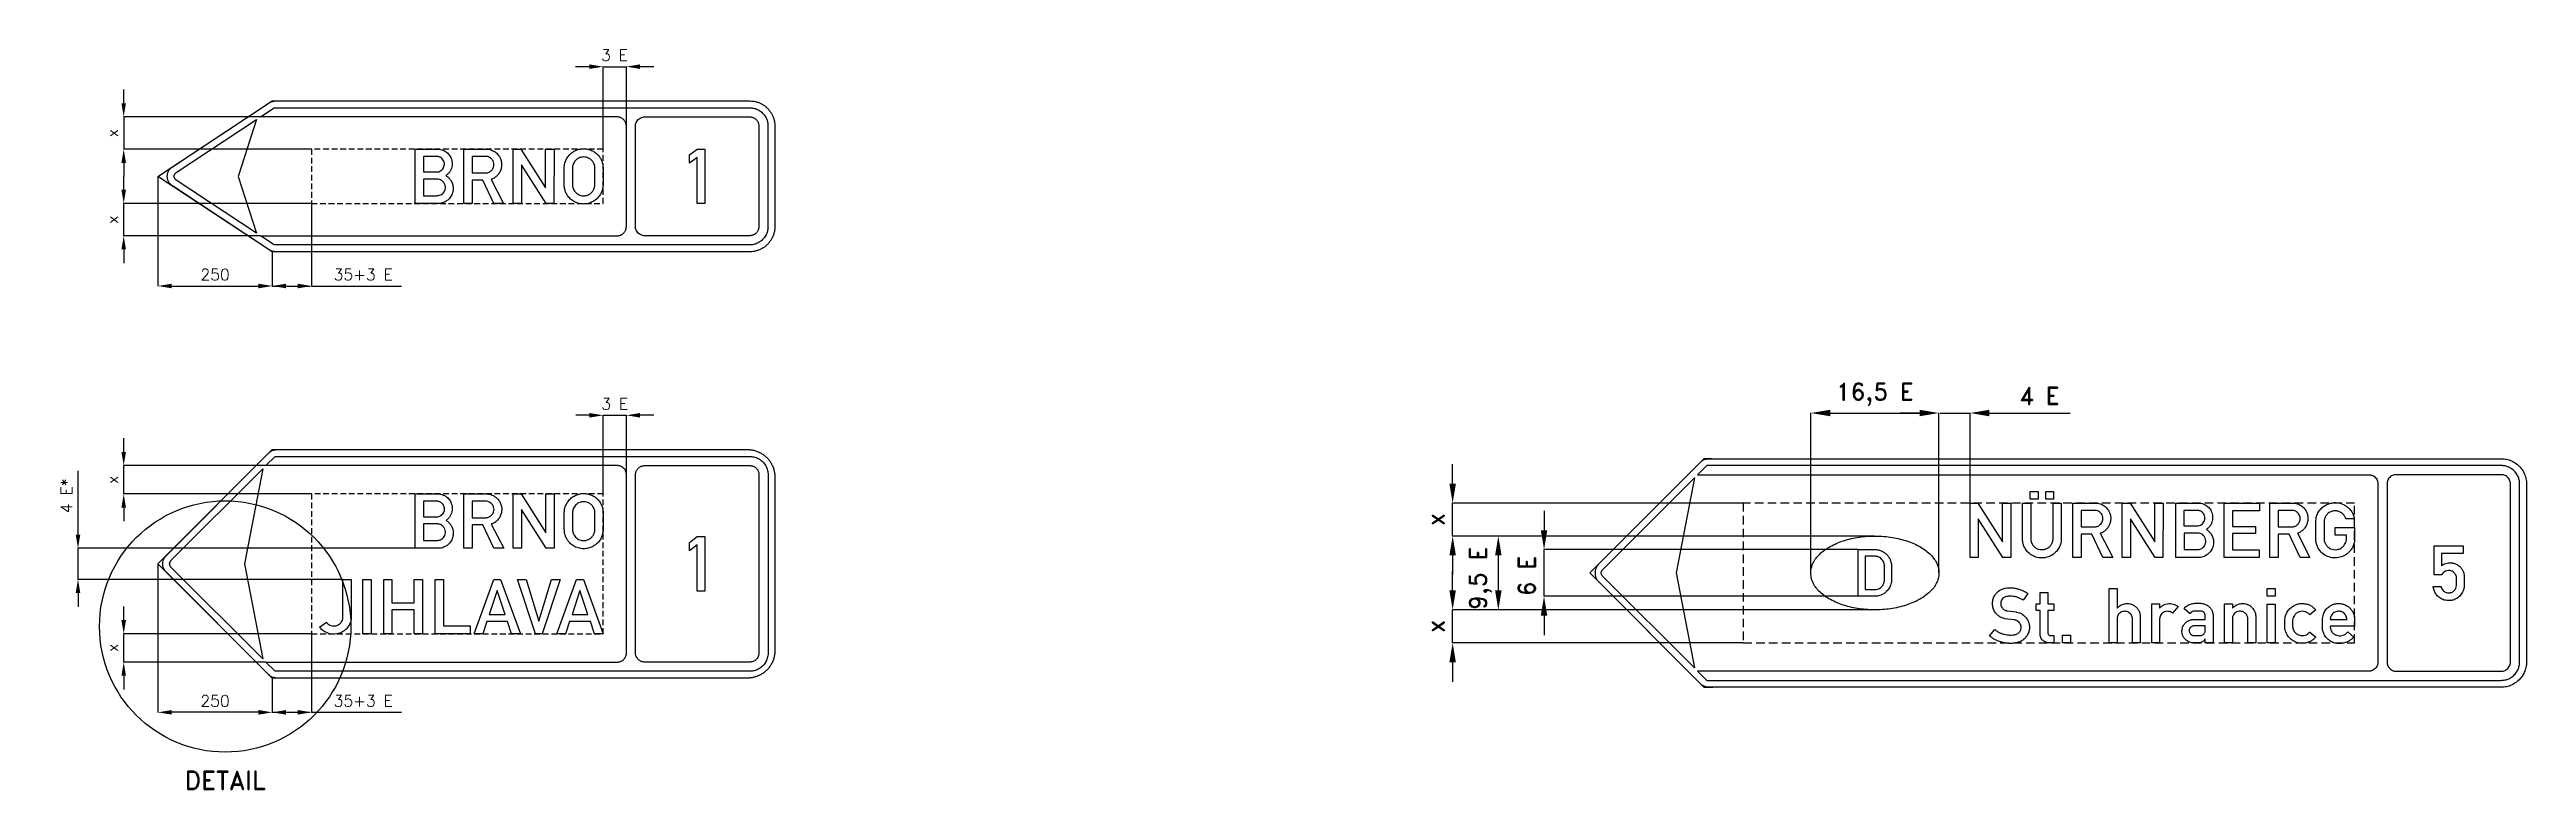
# Model space of a CAD drawing. Header units: millimetres. Extents: x -218 to 5203, y -329 to 1290.
import ezdxf

# ---------------------------------------------------------------- set-up
doc = ezdxf.new("R2010")
doc.units = ezdxf.units.MM
doc.header["$LTSCALE"] = 5
doc.linetypes.add('ČÁRKOVANÁX2', pattern=[1.5, 1, -0.5])
doc.layers.add('Kóty', color=2, linetype='Continuous')
doc.layers.add('Značka', color=7, linetype='Continuous')
doc.styles.get("Standard").update_dxf_attribs({"font": 'romand.shx', "height": 25})
doc.dimstyles.get("Standard").update_dxf_attribs({"dimtxt": 25, "dimasz": 30, "dimexe": 0.18, "dimexo": 0.0625, "dimgap": 12.5, "dimtad": 1, "dimdec": 0, "dimzin": 0, "dimdsep": 46, "dimtxsty": 'Standard', "dimcen": 0.09, "dimadec": 0, "dimazin": 0, "dimtfac": 1, "dimtdec": 0, "dimtofl": 0, "dimtmove": 0, "dimatfit": 3, "dimfxl": 1, "dimtolj": 1, "dimtzin": 0, "dimarcsym": 0})

msp = doc.modelspace()

# ---------------------------------------------------------------- texts
at = {"layer": 'Kóty'}
for s, p in [('9,5 E', (2927, 63.9)), ('6 E', (3034.1, 93.7))]:
    msp.add_text(s, height=37.5, rotation=90, dxfattribs=at).set_placement(p)
at = {"layer": 'Kóty', "attachment_point": 5}
for s, insert, char_height in [('\\A1;3 E', (1018.7, 1277.5), 25), ('\\A1;16,5 E', (3776.9, 535.6), 37.5), ('\\A1;4 E', (4137.1, 532), 37.5), ('\\A1;3 E', (1019.1, 514.5), 25)]:
    msp.add_mtext(s, dxfattribs=dict(at, insert=insert, char_height=char_height))
at = {"layer": 'Kóty', "color": 2, "insert": (2815.4, 261.4), "char_height": 37.5, "attachment_point": 5, "rotation": 90}
msp.add_mtext('\\A1;x', dxfattribs=at)
at = {"layer": 'Kóty', "insert": (2815.4, 27.6), "char_height": 37.5, "attachment_point": 5, "rotation": 90}
msp.add_mtext('\\A1;x', dxfattribs=at)
at = {"layer": 'Značka', "color": 7, "insert": (166.4, -309.3), "char_height": 40, "attachment_point": 5}
msp.add_mtext('\\A1;DETAIL', dxfattribs=at)

# ---------------------------------------------------------------- blocks, each defined once
blk = doc.blocks.new('*D0')
at = {"layer": 'Defpoints', "color": 0, "transparency": 16777216}
for p in [(19.6, 1012.5), (269.6, 847.4), (269.6, 772.5)]:
    blk.add_point(p, dxfattribs=at)
at = {"layer": 'Kóty', "color": 0, "lineweight": -2, "transparency": 16777216}
for p, q in [((19.6, 1012.4), (19.6, 772.3)), ((269.6, 847.4), (269.6, 772.3)), ((49.6, 772.5), (239.6, 772.5))]:
    blk.add_line(p, q, dxfattribs=at)
at = {"layer": 'Kóty', "color": 0, "transparency": 16777216}
for points in [[(49.6, 777.5), (49.6, 767.5), (19.6, 772.5)], [(239.6, 777.5), (239.6, 767.5), (269.6, 772.5)]]:
    blk.add_solid(points, dxfattribs=at)
at = {"layer": 'Kóty', "color": 0, "transparency": 16777216, "insert": (144.6, 797.5), "char_height": 25, "attachment_point": 5}
blk.add_mtext('\\A1;250', dxfattribs=at)
blk = doc.blocks.new('*D1')
at = {"layer": 'Defpoints', "color": 0, "transparency": 16777216}
for p in [(355.6, 953), (269.6, 847.5), (355.6, 772.5)]:
    blk.add_point(p, dxfattribs=at)
at = {"layer": 'Kóty', "color": 0, "lineweight": -2, "transparency": 16777216}
for p, q in [((355.6, 952.9), (355.6, 772.3)), ((269.6, 847.4), (269.6, 772.3)), ((299.6, 772.5), (325.6, 772.5)), ((355.6, 772.5), (552.3, 772.5))]:
    blk.add_line(p, q, dxfattribs=at)
at = {"layer": 'Kóty', "color": 0, "transparency": 16777216}
for points in [[(299.6, 777.5), (299.6, 767.5), (269.6, 772.5)], [(325.6, 777.5), (325.6, 767.5), (355.6, 772.5)]]:
    blk.add_solid(points, dxfattribs=at)
at = {"layer": 'Kóty', "color": 0, "transparency": 16777216, "insert": (468.9, 797.5), "char_height": 25, "attachment_point": 5}
blk.add_mtext('\\A1;35+3 E', dxfattribs=at)
blk = doc.blocks.new('*D2')
at = {"layer": 'Defpoints', "color": 0, "transparency": 16777216}
for p in [(19.6, 164.5), (269.6, -85.5), (19.6, -160.5)]:
    blk.add_point(p, dxfattribs=at)
at = {"layer": 'Kóty', "color": 0, "lineweight": -2, "transparency": 16777216}
for p, q in [((19.6, 164.4), (19.6, -160.7)), ((269.6, -85.6), (269.6, -160.7)), ((239.6, -160.5), (49.6, -160.5))]:
    blk.add_line(p, q, dxfattribs=at)
at = {"layer": 'Kóty', "color": 0, "transparency": 16777216}
for points in [[(49.6, -155.5), (49.6, -165.5), (19.6, -160.5)], [(239.6, -155.5), (239.6, -165.5), (269.6, -160.5)]]:
    blk.add_solid(points, dxfattribs=at)
at = {"layer": 'Kóty', "color": 0, "transparency": 16777216, "insert": (144.6, -135.5), "char_height": 25, "attachment_point": 5}
blk.add_mtext('\\A1;250', dxfattribs=at)
blk = doc.blocks.new('*D3')
at = {"layer": 'Defpoints', "color": 0, "transparency": 16777216}
for p in [(355.6, 11.5), (269.6, -85.5), (355.6, -160.5)]:
    blk.add_point(p, dxfattribs=at)
at = {"layer": 'Kóty', "color": 0, "lineweight": -2, "transparency": 16777216}
for p, q in [((355.6, 11.4), (355.6, -160.7)), ((269.6, -85.6), (269.6, -160.7)), ((299.6, -160.5), (325.6, -160.5)), ((355.6, -160.5), (552.3, -160.5))]:
    blk.add_line(p, q, dxfattribs=at)
at = {"layer": 'Kóty', "color": 0, "transparency": 16777216}
for points in [[(299.6, -155.5), (299.6, -165.5), (269.6, -160.5)], [(325.6, -155.5), (325.6, -165.5), (355.6, -160.5)]]:
    blk.add_solid(points, dxfattribs=at)
at = {"layer": 'Kóty', "color": 0, "transparency": 16777216, "insert": (468.9, -135.5), "char_height": 25, "attachment_point": 5}
blk.add_mtext('\\A1;35+3 E', dxfattribs=at)
blk = doc.blocks.new('*D4')
at = {"layer": 'Defpoints', "color": 0, "transparency": 16777216}
for p in [(-55.4, 11.4), (355.6, 11.4), (256, -50.5)]:
    blk.add_point(p, dxfattribs=at)
at = {"layer": 'Kóty', "color": 0, "lineweight": -2, "transparency": 16777216}
for p, q in [((-55.4, 41.4), (-55.4, 71.4)), ((355.5, 11.4), (-55.6, 11.4)), ((255.9, -50.5), (-55.6, -50.5)), ((-55.4, -80.5), (-55.4, -110.5))]:
    blk.add_line(p, q, dxfattribs=at)
at = {"layer": 'Kóty', "color": 0, "transparency": 16777216}
for points in [[(-60.4, 41.4), (-50.4, 41.4), (-55.4, 11.4)], [(-60.4, -80.5), (-50.4, -80.5), (-55.4, -50.5)]]:
    blk.add_solid(points, dxfattribs=at)
at = {"layer": 'Kóty', "color": 0, "transparency": 16777216, "insert": (-80.4, -19.5), "char_height": 25, "attachment_point": 5, "rotation": 90}
blk.add_mtext('\\A1;x', dxfattribs=at)
blk = doc.blocks.new('*D5')
at = {"layer": 'Defpoints', "color": 0, "transparency": 16777216}
for p in [(-55.4, 379.5), (256, 379.5), (355.6, 317.5)]:
    blk.add_point(p, dxfattribs=at)
at = {"layer": 'Kóty', "color": 0, "lineweight": -2, "transparency": 16777216}
for p, q in [((-55.4, 409.5), (-55.4, 439.5)), ((255.9, 379.5), (-55.6, 379.5)), ((355.5, 317.5), (-55.6, 317.5)), ((-55.4, 287.5), (-55.4, 257.5))]:
    blk.add_line(p, q, dxfattribs=at)
at = {"layer": 'Kóty', "color": 0, "transparency": 16777216}
for points in [[(-60.4, 409.5), (-50.4, 409.5), (-55.4, 379.5)], [(-60.4, 287.5), (-50.4, 287.5), (-55.4, 317.5)]]:
    blk.add_solid(points, dxfattribs=at)
at = {"layer": 'Kóty', "color": 0, "transparency": 16777216, "insert": (-80.4, 348.5), "char_height": 25, "attachment_point": 5, "rotation": 90}
blk.add_mtext('\\A1;x', dxfattribs=at)
blk = doc.blocks.new('*D6')
at = {"layer": 'Defpoints', "color": 0, "transparency": 16777216}
for p in [(-55.4, 953), (355.6, 953), (243.8, 882.5)]:
    blk.add_point(p, dxfattribs=at)
at = {"layer": 'Kóty', "color": 0, "lineweight": -2, "transparency": 16777216}
for p, q in [((-55.4, 983), (-55.4, 1013)), ((355.5, 953), (-55.6, 953)), ((243.7, 882.5), (-55.6, 882.5)), ((-55.4, 852.5), (-55.4, 822.5))]:
    blk.add_line(p, q, dxfattribs=at)
at = {"layer": 'Kóty', "color": 0, "transparency": 16777216}
for points in [[(-60.4, 983), (-50.4, 983), (-55.4, 953)], [(-60.4, 852.5), (-50.4, 852.5), (-55.4, 882.5)]]:
    blk.add_solid(points, dxfattribs=at)
at = {"layer": 'Kóty', "color": 0, "transparency": 16777216, "insert": (-80.4, 917.7), "char_height": 25, "attachment_point": 5, "rotation": 90}
blk.add_mtext('\\A1;x', dxfattribs=at)
blk = doc.blocks.new('*D7')
at = {"layer": 'Defpoints', "color": 0, "transparency": 16777216}
for p in [(-55.4, 1142.5), (243.8, 1142.5), (355.6, 1072)]:
    blk.add_point(p, dxfattribs=at)
at = {"layer": 'Kóty', "color": 0, "lineweight": -2, "transparency": 16777216}
for p, q in [((-55.4, 1172.5), (-55.4, 1202.5)), ((243.7, 1142.5), (-55.6, 1142.5)), ((355.5, 1072), (-55.6, 1072)), ((-55.4, 1042), (-55.4, 1012))]:
    blk.add_line(p, q, dxfattribs=at)
at = {"layer": 'Kóty', "color": 0, "transparency": 16777216}
for points in [[(-60.4, 1172.5), (-50.4, 1172.5), (-55.4, 1142.5)], [(-60.4, 1042), (-50.4, 1042), (-55.4, 1072)]]:
    blk.add_solid(points, dxfattribs=at)
at = {"layer": 'Kóty', "color": 0, "transparency": 16777216, "insert": (-80.4, 1107.2), "char_height": 25, "attachment_point": 5, "rotation": 90}
blk.add_mtext('\\A1;x', dxfattribs=at)
blk = doc.blocks.new('*D8')
at = {"layer": 'Defpoints', "color": 0, "transparency": 16777216}
for p in [(-155.4, 198.5), (582.8, 198.5), (424.4, 130.5)]:
    blk.add_point(p, dxfattribs=at)
at = {"layer": 'Kóty', "color": 0, "lineweight": -2, "transparency": 16777216}
for p, q in [((-155.4, 228.5), (-155.4, 368)), ((582.7, 198.5), (-155.6, 198.5)), ((424.4, 130.5), (-155.6, 130.5)), ((-155.4, 100.5), (-155.4, 70.5))]:
    blk.add_line(p, q, dxfattribs=at)
at = {"layer": 'Kóty', "color": 0, "transparency": 16777216}
for points in [[(-160.4, 228.5), (-150.4, 228.5), (-155.4, 198.5)], [(-160.4, 100.5), (-150.4, 100.5), (-155.4, 130.5)]]:
    blk.add_solid(points, dxfattribs=at)
at = {"layer": 'Kóty', "color": 0, "transparency": 16777216, "insert": (-180.4, 313.3), "char_height": 25, "attachment_point": 5, "rotation": 90}
blk.add_mtext('\\A1;4 E*', dxfattribs=at)

# ---------------------------------------------------------------- dimensions: what is measured, and where the dimension line sits
at = {"layer": 'Kóty'}
for base, p1, p2, text, picture, middle in [((-55.4, 1142.5), (355.6, 1072), (243.8, 1142.5), 'x', '*D7', (-80.4, 1107.2)), ((-55.4, 953), (243.8, 882.5), (355.6, 953), 'x', '*D6', (-80.4, 917.7)), ((-55.4, 379.5), (355.6, 317.5), (256, 379.5), 'x', '*D5', (-80.4, 348.5)), ((-155.4, 198.5), (424.4, 130.5), (582.8, 198.5), '4 E*', '*D8', (-180.4, 313.3)), ((-55.4, 11.4), (256, -50.5), (355.6, 11.4), 'x', '*D4', (-80.4, -19.5))]:
    dim = msp.add_linear_dim(base=base, p1=p1, p2=p2, angle=90, text=text, dimstyle='Standard', dxfattribs=at)
    dim.commit()
    dim.dimension.update_dxf_attribs({"geometry": picture, "text_midpoint": middle})
for base, p1, p2, picture, middle in [((269.6, 772.5), (19.6, 1012.5), (269.6, 847.4), '*D0', (144.6, 797.5)), ((19.6, -160.5), (269.6, -85.5), (19.6, 164.5), '*D2', (144.6, -135.5))]:
    dim = msp.add_linear_dim(base=base, p1=p1, p2=p2, dimstyle='Standard', dxfattribs=at)
    dim.commit()
    dim.dimension.update_dxf_attribs({"geometry": picture, "text_midpoint": middle})
for base, p1, p2, picture, middle in [((355.6, 772.5), (269.6, 847.5), (355.6, 953), '*D1', (468.9, 797.5)), ((355.6, -160.5), (269.6, -85.5), (355.6, 11.5), '*D3', (468.9, -135.5))]:
    dim = msp.add_linear_dim(base=base, p1=p1, p2=p2, text='35+3 E', dimstyle='Standard', dxfattribs=at)
    dim.commit()
    dim.dimension.update_dxf_attribs({"geometry": picture, "text_midpoint": middle})

# ---------------------------------------------------------------- linework, layer by layer
at = {"layer": 'Kóty'}
for p, q in [((963.6, 1252.5), (933.6, 1252.5)), ((993.6, 1072.1), (993.6, 1252.7)), ((1044.6, 1113.7), (1044.6, 1252.7)), ((1104.6, 1252.5), (1074.6, 1252.5)), ((963.8, 489.5), (933.8, 489.5)), ((993.8, 317.6), (993.8, 489.7)), ((1044.8, 352.4), (1044.8, 489.7)), ((1104.8, 489.5), (1074.8, 489.5)), ((3636.6, 144.2), (3636.6, 494.7)), ((3679.1, 494.5), (3874.6, 494.5)), ((3874.6, 494.5), (3832.1, 494.5)), ((3917.1, 145.3), (3917.1, 494.7)), ((3917.1, 145.3), (3917.1, 494.7)), ((3919.5, 494.5), (3985.2, 494.5)), ((3985.2, 297.6), (3985.2, 494.7)), ((4027.7, 494.5), (4204.1, 494.5)), ((2852.9, 225.3), (2852.9, 297.5)), ((3052.9, 280.5), (3052.9, 238)), ((2952.9, 106.2), (2952.9, 182.8)), ((3740.4, 195.5), (3052.7, 195.5)), ((3052.9, 93.5), (3052.9, 195.5)), ((2852.9, 106.2), (2852.9, 148.7)), ((3777.7, 63.7), (2852.7, 63.7)), ((2852.9, -8.5), (2852.9, 63.7)), ((3777.7, 63.7), (2952.7, 63.7)), ((3740.4, 93.5), (3052.7, 93.5)), ((3052.9, 51), (3052.9, 8.5)), ((3488.9, -8.5), (2852.7, -8.5)), ((2852.9, -51), (2852.9, -93.5))]:
    msp.add_line(p, q, dxfattribs=at)
at = {"layer": 'Kóty', "color": 2}
for p, q in [((2852.9, 340), (2852.9, 382.5)), ((3488.9, 297.5), (2852.7, 297.5)), ((3776, 225.3), (2852.7, 225.3)), ((2852.9, 182.8), (2852.9, 140.3))]:
    msp.add_line(p, q, dxfattribs=at)
at = {"layer": 'Kóty'}
for points in [[(993.6, 1252.5), (1044.6, 1252.5)], [(-55.4, 1142.5), (-55.4, 1072)], [(-55.4, 882.5), (-55.4, 953)], [(269.6, 772.5), (352.2, 772.5)], [(993.8, 489.5), (1044.8, 489.5)], [(-55.4, 317.5), (-55.4, 379.5)], [(-155.4, 130.5), (-155.4, 198.5)], [(-55.4, -50.5), (-55.4, 11.5)], [(269.6, -160.5), (352.2, -160.5)]]:
    msp.add_lwpolyline(points, dxfattribs=at)
for points in [[(963.6, 1257.5), (963.6, 1247.5), (993.6, 1252.5)], [(1074.6, 1257.5), (1074.6, 1247.5), (1044.6, 1252.5)], [(963.8, 494.5), (963.8, 484.5), (993.8, 489.5)], [(1074.8, 494.5), (1074.8, 484.5), (1044.8, 489.5)], [(3679.1, 501.6), (3679.1, 487.4), (3636.6, 494.5)], [(3874.6, 501.6), (3874.6, 487.4), (3917.1, 494.5)], [(3874.6, 501.6), (3874.6, 487.4), (3917.1, 494.5)], [(4027.7, 501.6), (4027.7, 487.4), (3985.2, 494.5)], [(2945.8, 182.8), (2960, 182.8), (2952.9, 225.3)], [(3045.8, 238), (3060, 238), (3052.9, 195.5)], [(2845.8, 106.2), (2860, 106.2), (2852.9, 63.7)], [(2945.8, 106.2), (2960, 106.2), (2952.9, 63.7)], [(3045.8, 51), (3060, 51), (3052.9, 93.5)], [(2845.8, -51), (2860, -51), (2852.9, -8.5)]]:
    msp.add_solid(points, dxfattribs=at)
at = {"layer": 'Kóty', "color": 2}
for points in [[(2845.8, 340), (2860, 340), (2852.9, 297.5)], [(2845.8, 182.8), (2860, 182.8), (2852.9, 225.3)]]:
    msp.add_solid(points, dxfattribs=at)
at = {"layer": 'Značka', "color": 7}
for points in [[(277.1, 847.5), (269.6, 847.5), (19.6, 1012.5), (269.6, 1177.5), (277.1, 1177.5)], [(279.9, -85.5), (269.6, -85.5), (19.6, 164.5), (269.6, 414.5), (279.9, 414.5)], [(3420.1, 394.5), (3402.9, 394.5), (3309.7, 301.3), (3152.9, 144.5), (3402.9, -105.5), (3422.2, -105.5)]]:
    msp.add_lwpolyline(points, dxfattribs=at)
at = {"layer": 'Značka', "color": 3}
for points in [[(943.6, 847.5), (277.1, 847.5), (276.4, 847.5), (275.6, 847.5, -0.031197), (272.7, 847.9, -0.030404), (269.9, 848.6, -0.031439), (267.2, 849.5, -0.034567), (264.6, 850.9), (263.9, 851.2), (263.3, 851.6), (51.2, 991.6), (50.2, 992.4), (49.2, 993.1, -0.052621), (45.7, 996.5, -0.052763), (43, 1000.7, -0.065594), (40.7, 1006.4, -0.065786), (40, 1012.5, -0.065487), (40.7, 1018.6, -0.063894), (43, 1024.3, -0.052764), (45.7, 1028.5, -0.057603), (49.2, 1031.9), (50.2, 1032.7), (51.2, 1033.4), (263.3, 1173.4), (263.9, 1173.8), (264.6, 1174.1, -0.030757), (267.2, 1175.5, -0.030254), (269.9, 1176.4, -0.031549), (272.7, 1177.1, -0.034909), (275.6, 1177.5), (276.4, 1177.5), (277.1, 1177.5), (924.6, 1177.5), (943.6, 1177.5), (1314.6, 1177.5), (1314.8, 1177.5), (1315, 1177.5, -0.032187), (1322.1, 1177, -0.035442), (1329.1, 1175.6, -0.036278), (1335.9, 1173.3, -0.034421), (1342.2, 1170.1, -0.033718), (1348.1, 1166.1, -0.034078), (1353.5, 1161.4, -0.034199), (1358.2, 1156.1, -0.034241), (1362.1, 1150.1, -0.034034), (1365.3, 1143.8, -0.033395), (1367.6, 1137, -0.034109), (1369.1, 1130, -0.036744), (1369.6, 1122.9), (1369.6, 1122.7), (1369.6, 1122.5), (1369.6, 902.5), (1369.6, 902.3), (1369.6, 902.1, -0.032171), (1369.1, 895, -0.035429), (1367.6, 888, -0.03628), (1365.4, 881.2, -0.034417), (1362.1, 874.9, -0.03373), (1358.2, 868.9, -0.034083), (1353.5, 863.6, -0.034206), (1348.1, 858.9, -0.034234), (1342.2, 854.9, -0.034038), (1335.8, 851.8, -0.033409), (1329.1, 849.4, -0.034122), (1322.1, 848, -0.036743), (1315, 847.5), (1314.8, 847.5), (1314.6, 847.5), (943.6, 847.5)], [(1024.6, 1142.5), (243.8, 1142.5), (274.1, 1162.5), (1314.6, 1162.5, -0.003559), (1316.7, 1162.4, -0.01065), (1318.8, 1162.3, -0.055538), (1326.9, 1160.6, -0.056145), (1334.6, 1157.1, -0.069745), (1342.9, 1150.8, -0.068381), (1349.2, 1142.5, -0.056441), (1352.7, 1134.9, -0.061164), (1354.4, 1126.7), (1354.5, 1124.6), (1354.6, 1122.5), (1354.6, 902.5), (1354.5, 900.4), (1354.4, 898.3, -0.055774), (1352.7, 890.1, -0.056174), (1349.2, 882.5, -0.069689), (1342.9, 874.2, -0.068357), (1334.6, 867.9, -0.056434), (1326.9, 864.3, -0.061163), (1318.8, 862.7, -0.012197), (1316.7, 862.6, -0.004056), (1314.6, 862.5), (274.1, 862.5), (243.8, 882.5), (1024.6, 882.5), (1024.9, 882.5), (1025.1, 882.5, 0.033856), (1027.7, 882.7, 0.035589), (1030.3, 883.3, 0.035976), (1032.7, 884.2, 0.034672), (1035, 885.4, 0.034152), (1037.2, 886.9, 0.034402), (1039.1, 888.7, 0.03454), (1040.8, 890.7, 0.034613), (1042.2, 893, 0.034386), (1043.3, 895.3, 0.03378), (1044, 897.8, 0.028202), (1044.4, 899.9, 0.030642), (1044.6, 902), (1044.6, 902.3), (1044.6, 902.5), (1044.6, 1122.5), (1044.6, 1122.8), (1044.6, 1123, 0.033836), (1044.4, 1125.6, 0.035611), (1043.8, 1128.2, 0.035976), (1042.9, 1130.6, 0.034672), (1041.6, 1132.9, 0.034131), (1040.1, 1135.1, 0.034453), (1038.4, 1137, 0.034559), (1036.4, 1138.7, 0.034552), (1034.1, 1140.1, 0.034382), (1031.8, 1141.2, 0.033961), (1029.3, 1141.9, 0.028182), (1027.2, 1142.3, 0.029981), (1025.1, 1142.5), (1024.8, 1142.5), (1024.6, 1142.5)], [(59.5, 1004.2), (59.1, 1004.4), (58.7, 1004.7, -0.052069), (57.3, 1006.1, -0.052852), (56.2, 1007.8, -0.065837), (55.3, 1010.1, -0.065664), (55, 1012.5, -0.065375), (55.3, 1014.9, -0.06423), (56.2, 1017.2, -0.052882), (57.3, 1018.9, -0.056877), (58.7, 1020.3), (59.1, 1020.6), (59.5, 1020.8), (235.4, 1137), (195.4, 1012.5), (235.4, 888), (59.5, 1004.2)], [(582.6, 953), (582.6, 1072), (631.5, 1072), (632.7, 1072), (633.9, 1071.9, -0.053522), (640.7, 1070.7, -0.058873), (647, 1068.1, -0.084096), (654.8, 1062.1, -0.083984), (660.2, 1054, -0.052884), (662.4, 1048.3, -0.048086), (663.3, 1042.2, -0.047689), (663.1, 1036.1, -0.051694), (661.8, 1030.1, -0.057814), (659, 1023.9, -0.056924), (654.9, 1018.5, -0.018995), (653.3, 1017, -0.019207), (651.7, 1015.5), (650.8, 1014.8), (649.9, 1014.1), (651.1, 1013.2), (652.3, 1012.4, -0.045536), (657.2, 1007.8, -0.053985), (661.2, 1002.4, -0.077424), (664.7, 993.8, -0.076327), (665.5, 984.6, -0.084936), (663.4, 974.3, -0.082727), (658.1, 965.2, -0.067289), (652, 959.3, -0.067545), (644.6, 955.3, -0.045459), (639.4, 953.6, -0.048761), (634, 953), (633, 953), (632, 953), (582.6, 953)], [(600.7, 1056), (600.7, 1022.1), (629.3, 1022.1), (630.4, 1022.1), (631.5, 1022.1, 0.091642), (636.6, 1023.6, 0.080745), (641, 1026.7, 0.08131), (644.3, 1030.9, 0.086089), (646.2, 1035.9, 0.08746), (646.3, 1041.4, 0.085849), (644.6, 1046.6, 0.081921), (641.6, 1050.9, 0.078642), (637.3, 1054.1, 0.04672), (634.7, 1055.3, 0.054008), (631.9, 1055.9), (631.3, 1056), (630.7, 1056), (600.7, 1056)], [(688.8, 953), (688.8, 1072), (738.9, 1072), (739.6, 1072), (740.3, 1072, -0.052875), (745.9, 1071.2, -0.045262), (751.3, 1069.2, -0.06875), (759.3, 1064.5, -0.074114), (765.6, 1057.7, -0.062854), (769.3, 1051, -0.059665), (771.3, 1043.5, -0.05513), (771.7, 1036.3, -0.055177), (770.5, 1029.2, -0.062319), (767.5, 1021.6, -0.063053), (762.7, 1014.9, -0.052736), (757.8, 1010.4, -0.055205), (752, 1007.1, -0.011394), (750.4, 1006.4, -0.00384), (748.8, 1005.8), (776.1, 953), (754.7, 953), (730.4, 1004), (706.9, 1004), (706.9, 953), (688.8, 953)], [(706.9, 1056), (706.9, 1019.9), (736.1, 1019.9), (736.8, 1019.9), (737.6, 1019.9, 0.040787), (740.9, 1020.5, 0.049419), (744.1, 1021.5, 0.110768), (750.3, 1026.1, 0.114763), (754, 1032.9, 0.085168), (754.8, 1038.2, 0.080085), (753.9, 1043.4, 0.08408), (751.3, 1048.6, 0.081233), (747, 1052.7, 0.067091), (743.1, 1055, 0.082112), (738.7, 1055.9), (738.2, 1055.9), (737.7, 1056), (706.9, 1056)], [(908.6, 1031.6), (908.6, 1032.6), (908.7, 1033.5, -0.030686), (909.4, 1038.5, -0.031077), (910.6, 1043.4, -0.066297), (915.2, 1053.2, -0.068476), (922.2, 1061.5, -0.061858), (930, 1067.3, -0.059933), (938.9, 1071, -0.057342), (948, 1072.8, -0.057585), (957.4, 1072.4, -0.056914), (966.3, 1070.2, -0.057502), (974.5, 1066, -0.055379), (981.4, 1060.4, -0.053459), (986.9, 1053.4, -0.043017), (990.2, 1047.4, -0.048855), (992.4, 1040.9, -0.022706), (993.1, 1037.4, -0.012948), (993.5, 1033.8), (993.5, 1033.3), (993.6, 1032.7), (993.6, 992.8), (993.5, 991.9), (993.4, 991, -0.035768), (992.1, 983.6, -0.047842), (989.6, 976.5, -0.078799), (983.3, 966.6, -0.073095), (974.2, 958.9, -0.060122), (965.6, 954.5, -0.059847), (956.2, 952.3, -0.071109), (944.5, 952.4, -0.074185), (933.3, 955.8, -0.066037), (924.5, 961.1, -0.061695), (917.3, 968.5, -0.047092), (913.2, 974.9, -0.05388), (910.4, 981.9, -0.030233), (909.4, 986.5, -0.017672), (908.8, 991.3), (908.7, 992.4), (908.6, 993.4), (908.6, 1031.6)], [(926.7, 1031.5), (926.7, 993.4), (926.8, 992.7), (926.8, 992, 0.037584), (927.5, 988.2, 0.041676), (928.7, 984.6, 0.062893), (931.5, 979.7, 0.060173), (935.4, 975.6, 0.059427), (940, 972.5, 0.064337), (945.1, 970.6, 0.050509), (949.4, 969.9, 0.044565), (953.7, 970.1, 0.073918), (961, 972, 0.08501), (967.4, 976.1, 0.073642), (971.6, 981, 0.063581), (974.3, 986.9, 0.033212), (975.2, 989.8, 0.042657), (975.5, 992.8), (975.6, 993.2), (975.6, 993.5), (975.6, 1031.4), (975.6, 1032.1), (975.6, 1032.8, 0.062613), (974.9, 1036.9, 0.048324), (973.3, 1040.9, 0.076906), (968.9, 1047.3, 0.083776), (962.8, 1051.9, 0.069864), (957.1, 1054.2, 0.066679), (950.9, 1054.9, 0.08852), (942.5, 1053.4, 0.098118), (935.2, 1049.1, 0.06286), (931.5, 1045.1, 0.051395), (928.9, 1040.5, 0.039545), (927.5, 1036.7, 0.050768), (926.8, 1032.8), (926.7, 1032.2), (926.7, 1031.5)], [(600.8, 1006.2), (600.8, 970.1), (629.4, 970.1), (630.4, 970.2), (631.5, 970.2, 0.058714), (635.8, 971, 0.063105), (639.8, 972.8, 0.084062), (644.2, 976.4, 0.085733), (647.2, 981.3, 0.082254), (648.5, 986.6, 0.080986), (648.1, 992, 0.088847), (645.8, 997.7, 0.084254), (641.7, 1002.3, 0.0656), (637.9, 1004.7, 0.0804), (633.8, 1006, 0.018298), (632.6, 1006.1), (631.4, 1006.2), (600.8, 1006.2)], [(1163.6, 414.5), (1309.6, 414.5), (1309.8, 414.5), (1310.1, 414.5, -0.03218), (1317.8, 414, -0.035438), (1325.4, 412.4, -0.036258), (1332.8, 409.9, -0.034418), (1339.7, 406.4, -0.033718), (1346.2, 402.1, -0.034085), (1352, 396.9, -0.034214), (1357.2, 391.1, -0.034232), (1361.5, 384.6, -0.034043), (1364.9, 377.7, -0.033431), (1367.5, 370.3, -0.034129), (1369.1, 362.7, -0.036733), (1369.6, 355), (1369.6, 354.7), (1369.6, 354.5), (1369.6, -25.5), (1369.6, -25.7), (1369.6, -26, -0.032179), (1369, -33.7, -0.035426), (1367.5, -41.3, -0.036267), (1365, -48.7, -0.034424), (1361.5, -55.6, -0.033705), (1357.2, -62.1, -0.034079), (1352, -67.9, -0.034212), (1346.2, -73.1, -0.034232), (1339.7, -77.4, -0.034045), (1332.8, -80.9, -0.033411), (1325.4, -83.4, -0.034125), (1317.8, -85, -0.036744), (1310.1, -85.5), (1309.8, -85.5), (1309.6, -85.5), (929.6, -85.5), (929.4, -85.5), (279.9, -85.5), (279.6, -85.5), (279.3, -85.5, -0.033639), (276, -85.2, -0.035704), (272.8, -84.5, -0.036009), (269.8, -83.4, -0.034178), (266.9, -81.8, -0.028018), (264.7, -80.3, -0.030268), (262.7, -78.6), (262.5, -78.4), (262.3, -78.2), (37.3, 146.8), (37, 147.1), (36.8, 147.3, -0.033469), (34.7, 149.8, -0.03559), (33, 152.6, -0.036077), (31.6, 155.5, -0.034672), (30.6, 158.7, -0.034136), (30.1, 161.9, -0.034433), (30, 165.2, -0.034553), (30.2, 168.4, -0.034574), (31, 171.6, -0.03439), (32.1, 174.7, -0.033878), (33.6, 177.6, -0.028201), (35.1, 179.8, -0.030225), (36.9, 181.8), (37.1, 182), (37.3, 182.2), (262.3, 407.2), (262.5, 407.4), (262.7, 407.6, -0.033451), (265.2, 409.7, -0.035715), (268, 411.5, -0.036071), (271, 412.9, -0.034147), (274.1, 413.8, -0.027998), (276.7, 414.3, -0.030331), (279.3, 414.5), (279.6, 414.5), (279.9, 414.5), (929.6, 414.5), (1163.6, 414.5)], [(1044.8, -30.5), (1044.8, 359.5), (1044.8, 359.8), (1044.8, 360, 0.033342), (1044.5, 362.6, 0.035616), (1043.9, 365.2, 0.036105), (1043.1, 367.6, 0.034649), (1041.8, 369.9, 0.034099), (1040.3, 372.1, 0.034446), (1038.5, 374, 0.034573), (1036.5, 375.7, 0.034615), (1034.3, 377.1, 0.034395), (1031.9, 378.2, 0.033758), (1029.4, 378.9, 0.028216), (1027.4, 379.3, 0.030632), (1025.2, 379.5), (1025, 379.5), (1024.8, 379.5), (256, 379.5), (276, 399.5), (1314.8, 399.5), (1315.3, 399.5), (1315.8, 399.5, -0.033584), (1321, 399, -0.035612), (1326.1, 397.9, -0.036056), (1331.1, 396.1, -0.034665), (1335.7, 393.6, -0.034138), (1340, 390.6, -0.03443), (1343.8, 387, -0.03456), (1347.1, 383, -0.034609), (1349.9, 378.6, -0.034372), (1352.1, 373.8, -0.033696), (1353.7, 368.8, -0.02823), (1354.5, 364.7, -0.030672), (1354.8, 360.5), (1354.8, 360), (1354.8, 359.5), (1354.8, -30.5), (1354.8, -31), (1354.8, -31.5, -0.033603), (1354.3, -36.8, -0.035618), (1353.1, -41.9, -0.036038), (1351.3, -46.8, -0.034691), (1348.9, -51.4, -0.034145), (1345.9, -55.7, -0.034424), (1342.3, -59.5, -0.034546), (1338.3, -62.9, -0.034547), (1333.9, -65.7, -0.034397), (1329.1, -67.9, -0.03397), (1324.1, -69.4, -0.028195), (1319.9, -70.2, -0.029992), (1315.7, -70.5, -0.002624), (1315.2, -70.5), (1314.8, -70.5), (276, -70.5), (256, -50.5), (1024.8, -50.5), (1025, -50.5), (1025.3, -50.5, 0.033363), (1027.9, -50.3, 0.035596), (1030.5, -49.7, 0.036116), (1032.9, -48.8, 0.034658), (1035.2, -47.6, 0.034113), (1037.4, -46, 0.034431), (1039.3, -44.3, 0.034586), (1041, -42.3, 0.034614), (1042.3, -40, 0.034372), (1043.4, -37.7), (1044.2, -35.2), (1044.6, -33.1), (1044.8, -31), (1044.8, -30.7), (1044.8, -30.5)], [(5147.9, -105.5), (3413.2, -105.5), (3412.2, -105.5, -0.008086), (3411.3, -105.4, -0.042027), (3407.4, -104.8, -0.040908), (3403.7, -103.6, -0.042264), (3400.1, -101.8, -0.046627), (3397, -99.5), (3396.3, -98.9), (3395.5, -98.2), (3174.1, 123.3), (3173, 124.4), (3172, 125.6, -0.055717), (3168.5, 130.8, -0.056167), (3166.3, 136.7, -0.06969), (3165.2, 144.5, -0.068355), (3166.3, 152.3, -0.056428), (3168.5, 158.2, -0.061123), (3172, 163.4, -0.01221), (3173, 164.6), (3174.1, 165.7), (3395.5, 387.2), (3396.3, 387.9), (3397, 388.5, -0.042026), (3400.1, 390.8, -0.040907), (3403.7, 392.6, -0.042264), (3407.4, 393.8, -0.046627), (3411.3, 394.4), (3412.2, 394.5), (3413.2, 394.5), (5147.9, 394.5, -0.003566), (5150.7, 394.4, -0.010724), (5153.6, 394.2, -0.055712), (5164.9, 391.9, -0.056166), (5175.4, 387.1, -0.06969), (5186.8, 378.5, -0.068354), (5195.5, 367, -0.056427), (5200.3, 356.5, -0.061123), (5202.6, 345.2), (5202.8, 342.4), (5202.9, 339.5), (5202.9, -50.5), (5202.8, -53.4), (5202.6, -56.2, -0.055727), (5200.3, -67.5, -0.056164), (5195.5, -78, -0.069693), (5186.8, -89.4, -0.068353), (5175.4, -98.1, -0.056435), (5164.9, -103, -0.061124), (5153.6, -105.2, -0.012203), (5150.7, -105.4, -0.004069), (5147.9, -105.5)], [(3389, 359.5), (4857.8, 359.5), (4858.8, 359.5, -0.010698), (4859.9, 359.4, -0.055715), (4864, 358.6, -0.056165), (4867.8, 356.8, -0.069705), (4872, 353.7, -0.068336), (4875.1, 349.5, -0.056415), (4876.9, 345.7, -0.061086), (4877.7, 341.6), (4877.8, 340.5), (4877.8, 339.5), (4877.8, -50.5), (4877.8, -51.5), (4877.7, -52.6, -0.055698), (4876.8, -56.7, -0.056169), (4875.1, -60.5, -0.069684), (4872, -64.7, -0.068362), (4867.8, -67.8, -0.05644), (4864, -69.6, -0.061127), (4859.9, -70.4, -0.012192), (4858.8, -70.5), (4857.8, -70.5), (3389, -70.5), (3409, -90.5), (5147.8, -90.5, 0.003578), (5149.9, -90.4, 0.010722), (5152, -90.3, 0.055711), (5160.2, -88.6, 0.056162), (5167.8, -85.1, 0.069688), (5176.1, -78.8, 0.068364), (5182.4, -70.5, 0.056428), (5185.9, -62.9, 0.061101), (5187.6, -54.7), (5187.7, -52.6), (5187.8, -50.5), (5187.8, 339.5), (5187.7, 341.6), (5187.6, 343.7, 0.055727), (5185.9, 351.9, 0.056168), (5182.4, 359.5, 0.069701), (5176.1, 367.8, 0.068352), (5167.8, 374.1, 0.056425), (5160.2, 377.7, 0.061125), (5152, 379.3, 0.0122), (5149.9, 379.4, 0.004071), (5147.8, 379.5), (3409, 379.5), (3389, 359.5)], [(48.1, 171.6), (248.9, 372.4), (208.9, 164.5), (248.9, -43.4), (48.1, 157.4), (48, 157.5), (47.9, 157.6, -0.033135), (47, 158.6, -0.035803), (46.3, 159.7, -0.036334), (45.8, 160.9, -0.034544), (45.4, 162.2, -0.033919), (45.2, 163.5, -0.034416), (45.1, 164.8, -0.034646), (45.2, 166.1, -0.034635), (45.5, 167.3, -0.034414), (46, 168.6, -0.033948), (46.6, 169.7, -0.028208), (47.2, 170.6, -0.030074), (47.9, 171.4), (48, 171.5), (48.1, 171.6)], [(3381.9, 352.4), (3341.9, 144.5), (3381.9, -63.4), (3181.1, 137.4), (3180.7, 137.8), (3180.4, 138.2, -0.055716), (3179.2, 139.9, -0.056165), (3178.5, 141.9, -0.069689), (3178.1, 144.5, -0.068355), (3178.5, 147.1, -0.056427), (3179.2, 149.1, -0.061117), (3180.4, 150.8), (3180.7, 151.2), (3181.1, 151.6), (3381.9, 352.4)], [(5147.8, 359.5), (4917.8, 359.5, 0.003593), (4916.7, 359.5, 0.010705), (4915.7, 359.4, 0.055715), (4911.6, 358.6, 0.056165), (4907.8, 356.8, 0.069677), (4903.6, 353.7, 0.068336), (4900.5, 349.5, 0.056415), (4898.7, 345.7, 0.061115), (4897.9, 341.6), (4897.8, 340.5), (4897.8, 339.5), (4897.8, -50.5), (4897.8, -51.5), (4897.9, -52.6, 0.055755), (4898.7, -56.7, 0.056143), (4900.5, -60.5, 0.069684), (4903.6, -64.7, 0.068362), (4907.8, -67.8, 0.056416), (4911.6, -69.6, 0.061116), (4915.7, -70.4), (4916.7, -70.5), (4917.8, -70.5), (5147.8, -70.5), (5148.8, -70.5, 0.010723), (5149.9, -70.4, 0.055717), (5154, -69.6, 0.056162), (5157.8, -67.8, 0.069702), (5162, -64.7, 0.068336), (5165.1, -60.5, 0.056416), (5166.9, -56.7, 0.061115), (5167.7, -52.6), (5167.8, -51.5), (5167.8, -50.5), (5167.8, 339.5), (5167.8, 340.5), (5167.7, 341.6, 0.055754), (5166.8, 345.7, 0.056142), (5165.1, 349.5, 0.069682), (5162, 353.7, 0.068361), (5157.8, 356.8, 0.056434), (5154, 358.6, 0.061127), (5149.9, 359.4), (5148.8, 359.5), (5147.8, 359.5)], [(582.8, 198.5), (582.8, 317.5), (631.7, 317.5), (632.9, 317.5, -0.006987), (634.1, 317.4, -0.053513), (640.8, 316.2, -0.058864), (647.2, 313.6, -0.084102), (655, 307.6, -0.083984), (660.4, 299.5, -0.052897), (662.5, 293.8, -0.048085), (663.5, 287.7, -0.047689), (663.3, 281.6, -0.051683), (662, 275.6, -0.057801), (659.2, 269.4, -0.056926), (655.1, 264, -0.019004), (653.5, 262.5, -0.019199), (651.9, 261), (651, 260.3), (650.1, 259.6), (651.3, 258.7), (652.5, 257.9, -0.045546), (657.4, 253.3, -0.053985), (661.4, 247.9, -0.077436), (664.9, 239.3, -0.076327), (665.7, 230.1, -0.08493), (663.6, 219.8, -0.082712), (658.2, 210.7, -0.067284), (652.2, 204.8, -0.067545), (644.8, 200.8, -0.045471), (639.6, 199.1, -0.048766), (634.2, 198.5, -0.007111), (633.2, 198.5, -0.002371), (632.2, 198.5), (582.8, 198.5)], [(600.9, 301.5), (600.9, 267.6), (629.4, 267.6, 0.005332), (630.5, 267.6, 0.016063), (631.7, 267.6, 0.091637), (636.7, 269.1, 0.080741), (641.1, 272.2, 0.08131), (644.5, 276.4, 0.086088), (646.3, 281.4, 0.08746), (646.5, 286.9, 0.085837), (644.8, 292.1, 0.081934), (641.8, 296.4, 0.078644), (637.5, 299.6, 0.04672), (634.9, 300.8, 0.054018), (632.1, 301.4, 0.009156), (631.5, 301.5), (630.8, 301.5), (600.9, 301.5)], [(689, 198.5), (689, 317.5), (739.1, 317.5), (739.8, 317.5, -0.005438), (740.5, 317.5, -0.052875), (746.1, 316.7, -0.045247), (751.5, 314.7, -0.068757), (759.5, 310, -0.074112), (765.7, 303.2, -0.062852), (769.5, 296.5, -0.059667), (771.5, 289, -0.05513), (771.9, 281.8, -0.055174), (770.7, 274.7, -0.062314), (767.7, 267.1, -0.063049), (762.9, 260.4, -0.052743), (757.9, 255.9, -0.055197), (752.2, 252.6, -0.01141), (750.6, 251.9), (748.9, 251.3), (776.2, 198.5), (754.8, 198.5), (730.5, 249.5), (707.1, 249.5), (707.1, 198.5), (689, 198.5)], [(707.1, 301.5), (707.1, 265.4), (736.3, 265.4, 0.001977), (737, 265.4, 0.005972), (737.8, 265.4, 0.040787), (741.1, 266, 0.049419), (744.2, 267, 0.110775), (750.5, 271.6, 0.114761), (754.2, 278.4, 0.085167), (755, 283.7, 0.080083), (754.1, 288.9, 0.084085), (751.4, 294.1, 0.081219), (747.2, 298.2, 0.067102), (743.3, 300.5, 0.082132), (738.9, 301.4), (738.4, 301.4), (737.9, 301.5), (707.1, 301.5)], [(908.8, 277.1), (908.8, 278.1), (908.9, 279, -0.030684), (909.5, 284, -0.031079), (910.8, 288.9, -0.066298), (915.4, 298.7, -0.06848), (922.4, 307, -0.061861), (930.2, 312.8, -0.059928), (939, 316.5, -0.057345), (948.2, 318.3, -0.057578), (957.5, 317.9, -0.056911), (966.5, 315.7, -0.057502), (974.6, 311.5, -0.055376), (981.6, 305.9, -0.053459), (987.1, 298.9, -0.043019), (990.4, 292.9, -0.048857), (992.6, 286.4, -0.022703), (993.2, 282.9), (993.7, 279.3), (993.7, 278.8), (993.8, 278.2), (993.8, 238.3), (993.7, 237.4), (993.6, 236.5, -0.035767), (992.3, 229.1, -0.047843), (989.8, 222, -0.078796), (983.5, 212.1, -0.073104), (974.4, 204.4, -0.060119), (965.8, 200, -0.059847), (956.4, 197.8, -0.071111), (944.7, 197.9, -0.074183), (933.5, 201.3, -0.066037), (924.7, 206.6, -0.061693), (917.5, 214, -0.047092), (913.4, 220.4, -0.053884), (910.6, 227.4, -0.030235), (909.6, 232, -0.017673), (909, 236.8), (908.9, 237.9), (908.8, 238.9), (908.8, 277.1)], [(926.9, 277), (926.9, 238.9), (926.9, 238.2), (927, 237.5, 0.037583), (927.6, 233.7, 0.041676), (928.9, 230.1, 0.062898), (931.7, 225.2, 0.060173), (935.6, 221.1, 0.059418), (940.1, 218, 0.064319), (945.3, 216.1, 0.050523), (949.6, 215.4, 0.044572), (953.9, 215.6, 0.07391), (961.2, 217.5, 0.085007), (967.5, 221.6, 0.073628), (971.8, 226.5, 0.063576), (974.5, 232.4, 0.03321), (975.4, 235.3, 0.042657), (975.7, 238.3), (975.7, 238.7), (975.8, 239), (975.8, 276.9), (975.8, 277.6), (975.8, 278.3, 0.062616), (975.1, 282.4, 0.048328), (973.5, 286.4, 0.07691), (969.1, 292.8, 0.083774), (963, 297.4, 0.069869), (957.3, 299.7, 0.06667), (951.1, 300.4, 0.088523), (942.6, 298.9, 0.098122), (935.4, 294.6, 0.062839), (931.7, 290.6, 0.051404), (929.1, 286, 0.039543), (927.7, 282.2, 0.050765), (927, 278.3), (926.9, 277.7), (926.9, 277)], [(4099.8, 297.5), (4117.9, 297.5), (4117.9, 218.9), (4118, 218.4), (4118, 217.8, 0.039544), (4118.7, 213.9, 0.043693), (4120, 210.1, 0.079494), (4123.9, 203.9, 0.080039), (4129.5, 199.2, 0.074675), (4135.6, 196.4, 0.07136), (4142.3, 195.5, 0.077185), (4149.6, 196.5, 0.082091), (4156.3, 199.7, 0.077971), (4161.4, 204.4, 0.072575), (4165, 210.4, 0.046179), (4166.3, 214.3, 0.054598), (4166.8, 218.4), (4166.8, 218.8), (4166.8, 219.2), (4166.8, 297.5), (4184.8, 297.5), (4184.8, 219), (4184.8, 218.3), (4184.8, 217.7, -0.044941), (4184.3, 212.6, -0.033027), (4183, 207.5, -0.057638), (4178.8, 198, -0.066492), (4172.5, 189.9, -0.064404), (4164.9, 183.8, -0.06034), (4156, 179.7, -0.061463), (4146.1, 177.6, -0.06174), (4136, 177.9, -0.080257), (4123.3, 181.7, -0.084188), (4112.5, 189.4, -0.072645), (4105.5, 198.2, -0.072793), (4101.3, 208.5, -0.029074), (4100.4, 213.2, -0.022451), (4099.9, 217.9), (4099.8, 218.4), (4099.8, 219), (4099.8, 297.5)], [(4210.1, 178.5), (4210.1, 297.5), (4260.2, 297.5), (4260.9, 297.5, -0.00544), (4261.7, 297.5, -0.052872), (4267.3, 296.7, -0.045261), (4272.6, 294.7, -0.068757), (4280.6, 290, -0.074114), (4286.9, 283.2, -0.062846), (4290.6, 276.5, -0.059672), (4292.6, 269, -0.05513), (4293, 261.8, -0.055192), (4291.8, 254.7, -0.062315), (4288.8, 247.1, -0.063043), (4284, 240.4, -0.05273), (4279.1, 235.9, -0.055192), (4273.3, 232.6), (4271.7, 231.9), (4270.1, 231.3), (4297.4, 178.5), (4276, 178.5), (4251.7, 229.5), (4228.2, 229.5), (4228.2, 178.5), (4210.1, 178.5)], [(4228.2, 281.5), (4228.2, 245.4), (4257.4, 245.4, 0.001981), (4258.2, 245.4, 0.006019), (4258.9, 245.4, 0.040803), (4262.2, 246, 0.049436), (4265.4, 247, 0.110767), (4271.6, 251.6, 0.114765), (4275.3, 258.4, 0.08519), (4276.1, 263.7, 0.080106), (4275.2, 268.9, 0.084101), (4272.6, 274.1, 0.081223), (4268.4, 278.2, 0.067096), (4264.4, 280.5, 0.082131), (4260.1, 281.4), (4259.5, 281.4), (4259, 281.5), (4228.2, 281.5)], [(4435.3, 178.5), (4435.3, 297.5), (4484.2, 297.5), (4485.4, 297.5, -0.006962), (4486.7, 297.4, -0.053522), (4493.4, 296.2, -0.058865), (4499.7, 293.6, -0.084099), (4507.5, 287.6, -0.083979), (4513, 279.5, -0.052882), (4515.1, 273.8, -0.048075), (4516, 267.7, -0.047679), (4515.9, 261.6, -0.051685), (4514.5, 255.6, -0.05781), (4511.7, 249.4, -0.056929), (4507.6, 244), (4506.1, 242.5), (4504.4, 241), (4503.5, 240.3), (4502.6, 239.6), (4503.8, 238.7), (4505, 237.9, -0.045543), (4510, 233.3, -0.053987), (4513.9, 227.9, -0.077429), (4517.4, 219.3, -0.076314), (4518.2, 210.1, -0.084937), (4516.1, 199.8, -0.082718), (4510.8, 190.7, -0.067296), (4504.7, 184.8, -0.067552), (4497.3, 180.8, -0.045473), (4492.1, 179.1, -0.048778), (4486.7, 178.5, -0.007079), (4485.7, 178.5, -0.002371), (4484.7, 178.5), (4435.3, 178.5)], [(4453.4, 281.5), (4453.4, 247.6), (4482, 247.6, 0.005331), (4483.1, 247.6, 0.016001), (4484.2, 247.6, 0.091641), (4489.3, 249.1, 0.080758), (4493.7, 252.2, 0.081331), (4497.1, 256.4, 0.08611), (4498.9, 261.4, 0.087471), (4499, 266.9, 0.085816), (4497.4, 272.1, 0.081918), (4494.3, 276.4, 0.078635), (4490.1, 279.6, 0.046684), (4487.4, 280.8, 0.054004), (4484.6, 281.4), (4484, 281.5), (4483.4, 281.5), (4453.4, 281.5)], [(4641.6, 178.5), (4641.6, 297.5), (4691.7, 297.5), (4692.4, 297.5), (4693.2, 297.5, -0.052872), (4698.8, 296.7, -0.045253), (4704.1, 294.7, -0.068743), (4712.1, 290, -0.074105), (4718.4, 283.2, -0.062831), (4722.1, 276.5, -0.059657), (4724.1, 269, -0.055147), (4724.5, 261.8, -0.055176), (4723.3, 254.7, -0.062315), (4720.3, 247.1, -0.063055), (4715.5, 240.4, -0.052742), (4710.6, 235.9, -0.055211), (4704.8, 232.6), (4703.2, 231.9), (4701.6, 231.3), (4728.9, 178.5), (4707.5, 178.5), (4683.2, 229.5), (4659.7, 229.5), (4659.7, 178.5), (4641.6, 178.5)], [(4659.7, 281.5), (4659.7, 245.4), (4688.9, 245.4), (4689.7, 245.4, 0.006008), (4690.4, 245.4, 0.040803), (4693.7, 246, 0.049412), (4696.9, 247, 0.110777), (4703.1, 251.6, 0.11475), (4706.8, 258.4, 0.085145), (4707.6, 263.7, 0.080061), (4706.7, 268.9, 0.084081), (4704.1, 274.1, 0.081252), (4699.8, 278.2, 0.067111), (4695.9, 280.5, 0.082119), (4691.6, 281.4), (4691, 281.4), (4690.5, 281.5), (4659.7, 281.5)], [(4784.3, 244.2), (4826.8, 244.2), (4826.8, 218.8), (4826.7, 218.1), (4826.7, 217.4), (4826.3, 213.7), (4825.7, 210.1, -0.061027), (4822.9, 201.8, -0.056388), (4818.2, 194.3, -0.086316), (4807.9, 184.5, -0.088285), (4794.8, 178.8, -0.086643), (4781.1, 177.4, -0.086871), (4767.7, 180.7, -0.086163), (4755.9, 187.9, -0.085764), (4747.3, 198.7, -0.052909), (4743.9, 206.2, -0.052574), (4742.1, 214.2), (4741.9, 215.6), (4741.8, 217.1), (4741.8, 218.1), (4741.8, 219.2), (4741.8, 257), (4741.8, 258), (4741.9, 259), (4742.5, 263.6, -0.027898), (4743.5, 268.1, -0.072301), (4747.9, 278.1, -0.069899), (4754.9, 286.6, -0.058986), (4762.2, 292.3, -0.056758), (4770.6, 296.1, -0.046858), (4778.1, 297.9, -0.047837), (4785.7, 298.4, -0.071582), (4797.3, 296.4, -0.072458), (4807.8, 291.2, -0.057009), (4814.8, 285.5, -0.054711), (4820.4, 278.4, -0.045734), (4823.8, 272.1, -0.053683), (4825.8, 265.3), (4826, 264.3), (4826.1, 263.3), (4807.6, 263.3), (4806.9, 264.9), (4806.3, 266.5, 0.062044), (4803, 271.6, 0.066448), (4798.5, 275.8, 0.080211), (4792.2, 279.2, 0.079688), (4785, 280.4, 0.091445), (4776.7, 279.2, 0.09179), (4769.2, 275.2, 0.081887), (4764, 269.7, 0.079864), (4760.8, 262.9), (4760.1, 260.1), (4759.9, 257.1), (4759.9, 256.8), (4759.9, 256.5), (4759.9, 219), (4759.9, 218.5), (4759.9, 217.9, 0.043517), (4760.4, 214.7), (4761.4, 211.5, 0.062981), (4764.4, 205.7, 0.072913), (4768.8, 200.9, 0.074886), (4774.3, 197.4, 0.069555), (4780.5, 195.7, 0.075785), (4787.8, 195.5, 0.080339), (4794.7, 197.6, 0.077249), (4800.5, 201.4, 0.071066), (4805, 206.8, 0.055696), (4807.4, 211.5, 0.063657), (4808.6, 216.5), (4808.7, 217.7), (4808.8, 218.9), (4808.8, 227.3), (4784.3, 227.3), (4784.3, 244.2)], [(600.9, 251.7), (600.9, 215.6), (629.5, 215.6, 0.003622), (630.6, 215.7, 0.010883), (631.7, 215.7, 0.058721), (636, 216.5, 0.063105), (639.9, 218.3, 0.084067), (644.4, 221.9, 0.085717), (647.3, 226.8, 0.082234), (648.7, 232.1, 0.080975), (648.3, 237.5, 0.088847), (645.9, 243.2, 0.084248), (641.8, 247.8, 0.065605), (638.1, 250.2, 0.080402), (633.9, 251.5, 0.018375), (632.8, 251.6, 0.006086), (631.6, 251.7), (600.9, 251.7)], [(3917.1, 144.5), (3917.1, 144), (3917.1, 143.4, -0.055981), (3915.7, 132.7, -0.054559), (3911.9, 122.6, -0.055114), (3905.6, 112.2, -0.040742), (3897.4, 103.2, -0.036587), (3886.6, 94.2, -0.030194), (3874.8, 86.7, -0.028553), (3860.4, 79.6, -0.024053), (3845.4, 74, -0.022897), (3828.6, 69.4, -0.020837), (3811.4, 66.2, -0.02039), (3793.3, 64.3, -0.019768), (3775.1, 63.8, -0.019788), (3756.9, 64.5, -0.020536), (3738.8, 66.8, -0.021057), (3721.8, 70.2, -0.023363), (3705.2, 75.1, -0.024517), (3690.5, 80.9, -0.029025), (3676.4, 88.2, -0.031062), (3664.9, 95.8, -0.038721), (3654.5, 105, -0.041596), (3646.8, 114.2, -0.052824), (3641, 124.6, -0.054176), (3637.6, 134.9, -0.060286), (3636.7, 145.6, -0.060214), (3638.1, 156.3, -0.052883), (3641.9, 166.4, -0.051268), (3648.2, 176.8, -0.040284), (3656.4, 185.8, -0.037451), (3667.1, 194.8, -0.030197), (3679, 202.3, -0.028285), (3693.4, 209.4, -0.024039), (3708.4, 215, -0.022962), (3725.2, 219.6, -0.02084), (3742.4, 222.8, -0.020374), (3760.5, 224.7, -0.019766), (3778.7, 225.2, -0.019794), (3796.9, 224.5, -0.020537), (3815, 222.2, -0.021058), (3832, 218.8, -0.023361), (3848.6, 213.9, -0.024519), (3863.3, 208.1, -0.029017), (3877.4, 200.8, -0.031057), (3888.9, 193.2, -0.038814), (3899.3, 184, -0.041612), (3907, 174.8, -0.052247), (3912.8, 164.4, -0.051544), (3916.1, 154.6, -0.059793), (3917.1, 144.5)], [(4453.5, 231.7), (4453.5, 195.6), (4482.1, 195.6, 0.003649), (4483.2, 195.7, 0.010853), (4484.2, 195.7, 0.058716), (4488.5, 196.5, 0.063118), (4492.5, 198.3, 0.084053), (4496.9, 201.9, 0.085702), (4499.9, 206.8, 0.082235), (4501.2, 212.1, 0.080953), (4500.8, 217.5, 0.088856), (4498.5, 223.2, 0.084254), (4494.4, 227.8, 0.065592), (4490.7, 230.2, 0.080391), (4486.5, 231.5, 0.018351), (4485.3, 231.6), (4484.1, 231.7), (4453.5, 231.7)], [(3740.4, 93.5), (3740.4, 195.5), (3778.2, 195.5, -0.002947), (3779.4, 195.5, -0.008843), (3780.6, 195.5, -0.074826), (3788.9, 193.8, -0.064099), (3796.6, 189.9, -0.052013), (3802.2, 185.5, -0.052252), (3806.8, 180, -0.046308), (3810.1, 174.4, -0.045169), (3812.2, 168.3, -0.019246), (3812.9, 165.5, -0.018614), (3813.3, 162.8), (3813.3, 162.2), (3813.4, 161.6), (3813.4, 128.4), (3813.4, 128), (3813.4, 127.5, -0.035142), (3813, 123.9, -0.027875), (3812.2, 120.4, -0.066995), (3808.2, 111.3, -0.074007), (3801.9, 103.6, -0.055396), (3796.2, 99.1, -0.049343), (3789.7, 95.9, -0.035148), (3784.9, 94.4, -0.041161), (3779.9, 93.6, -0.006176), (3779, 93.6, -0.002039), (3778.1, 93.5), (3740.4, 93.5)], [(3755.9, 180.9), (3755.9, 108.2), (3776.9, 108.2), (3777.7, 108.2, 0.009051), (3778.4, 108.2, 0.064935), (3782.8, 109, 0.055469), (3786.8, 110.7, 0.060176), (3791, 113.6, 0.064198), (3794.2, 117.4, 0.046771), (3796, 120.6, 0.042289), (3797.3, 124.1), (3797.6, 125.7, 0.026438), (3797.9, 127.4), (3797.9, 127.8), (3797.9, 128.3), (3797.9, 161), (3797.9, 161.5), (3797.8, 162.1, 0.038455), (3797.2, 165.2, 0.037911), (3796.2, 168.2, 0.064347), (3793.5, 172.8, 0.066852), (3789.6, 176.6, 0.069137), (3785.1, 179.4, 0.07839), (3780, 180.7, 0.012478), (3778.9, 180.8), (3777.9, 180.9), (3755.9, 180.9)], [(5016, 114.7), (5016.2, 113.9), (5016.4, 113.2, 0.061325), (5018.4, 108.8, 0.076059), (5021.4, 105.2, 0.081246), (5025.3, 102.6, 0.07404), (5029.8, 101.2, 0.102542), (5036.9, 101.4, 0.116983), (5043.2, 104.5, 0.072326), (5046.1, 107.5, 0.058841), (5048.2, 111.1), (5049.3, 114.1), (5049.7, 117.2), (5049.8, 118.1), (5049.8, 118.9), (5049.8, 133.3), (5049.6, 135), (5049.4, 136.7, 0.068282), (5048.1, 140.1, 0.05402), (5046.1, 143.2, 0.069248), (5042.4, 146.8, 0.080545), (5037.9, 149, 0.097815), (5032, 149.9, 0.091131), (5026, 148.4, 0.085468), (5021.3, 145.6, 0.103668), (5018, 141.3), (5017.7, 140.8), (5017.5, 140.2), (5000.8, 140.2), (5000.8, 204), (5064.5, 204), (5064.5, 187), (5016.7, 187), (5016.7, 160.3), (5018.7, 161.6), (5020.7, 162.8, -0.051725), (5026.3, 165.3, -0.05271), (5032.3, 166.6, -0.065794), (5040, 166.6, -0.065561), (5047.4, 164.6, -0.069357), (5054.5, 160.7, -0.071357), (5060.2, 155, -0.059657), (5063.8, 149.2, -0.05382), (5066, 142.6), (5066.5, 140), (5066.7, 137.3), (5066.7, 136.9), (5066.7, 136.6), (5066.7, 117.5), (5066.7, 116.6), (5066.7, 115.8, -0.045352), (5065.9, 110.3, -0.043662), (5064.2, 105.1, -0.080876), (5058.6, 95.9, -0.084529), (5050.4, 88.9, -0.069813), (5042.7, 85.3, -0.066782), (5034.3, 84, -0.084628), (5023.1, 85.3, -0.088726), (5013, 90.2, -0.07419), (5006.2, 96.5, -0.070954), (5001.5, 104.5, -0.035747), (4999.9, 108.7, -0.037156), (4999, 113.1), (4998.9, 113.9), (4998.9, 114.7), (5016, 114.7)], [(388.1, 36.7), (388.7, 35.8), (389.4, 35, 0.07636), (393.3, 31.7, 0.06642), (397.9, 29.5, 0.070636), (403.3, 28.5, 0.073886), (408.8, 29, 0.100338), (415.9, 32.1, 0.102657), (421.3, 37.8, 0.066786), (423.4, 42, 0.068738), (424.4, 46.6), (424.4, 47.4), (424.4, 48.2), (424.4, 130.5), (442.6, 130.5), (442.6, 47.3), (442.5, 46.5), (442.5, 45.7, -0.044773), (441.5, 39.7, -0.041526), (439.5, 33.9, -0.059799), (435.1, 26, -0.063629), (428.9, 19.5, -0.061051), (421.7, 14.7, -0.05764), (413.6, 11.7, -0.045918), (407, 10.5, -0.048749), (400.2, 10.6, -0.065625), (391.1, 12.7, -0.060453), (382.8, 17.1, -0.038909), (378.4, 20.4, -0.047625), (374.7, 24.4), (374.1, 25.3), (373.4, 26.1), (388.1, 36.7)], [(4039.6, 20.7), (4040.7, 19.7), (4041.9, 18.8, 0.0391), (4047.3, 15.2, 0.032086), (4053.3, 12.4, 0.032642), (4059.6, 10.2, 0.039895), (4066.2, 9, 0.024478), (4070.7, 8.6, 0.014325), (4075.2, 8.7, 0.035312), (4081.9, 9.3, 0.084149), (4088.2, 11.3, 0.055193), (4091.1, 13.2, 0.056038), (4093.5, 15.7, 0.057309), (4095.4, 18.6, 0.056894), (4096.6, 21.9, 0.062813), (4097.1, 25.7, 0.064403), (4096.6, 29.5, 0.085859), (4094.5, 34.3, 0.089188), (4091, 38.1, 0.071828), (4087.2, 40.3, 0.05929), (4083.1, 41.5), (4082.6, 41.6), (4082.1, 41.6), (4061.3, 44.3), (4060.5, 44.5), (4059.7, 44.8, -0.01777), (4055.6, 46.1, -0.032305), (4051.8, 47.9, -0.06218), (4046, 51.9, -0.055269), (4041.1, 57.2, -0.068831), (4036.6, 65.2, -0.072895), (4034.4, 74.2, -0.074661), (4034.7, 83.4, -0.072251), (4037.6, 92.2, -0.094608), (4045.1, 102.7, -0.103596), (4055.9, 109.3, -0.055205), (4062.7, 111.3, -0.035099), (4069.8, 111.9, -0.02941), (4077.7, 111.8, -0.030639), (4085.6, 110.7, -0.03294), (4094.1, 108.4, -0.029912), (4102.3, 105.1, -0.019576), (4106.4, 103.1, -0.028929), (4110.3, 100.6), (4111.1, 100.1), (4111.9, 99.5), (4101.7, 84.9), (4100.3, 85.7), (4099, 86.5, 0.031822), (4092.7, 89.6, 0.03548), (4086.1, 91.9, 0.037912), (4079.3, 93.3, 0.035611), (4072.2, 93.7, 0.056956), (4064.8, 93, 0.118692), (4058.3, 89.9, 0.089583), (4054.9, 86.3, 0.077155), (4052.9, 81.8, 0.05094), (4052.4, 78.7, 0.055001), (4052.4, 75.6, 0.07658), (4053.7, 71.2, 0.070205), (4056.1, 67.4, 0.053206), (4058.5, 65, 0.057427), (4061.3, 63.2, 0.030568), (4062.8, 62.5, 0.032961), (4064.3, 62.1, 0.019632), (4065.6, 61.9), (4066.8, 61.7), (4086.4, 59.1), (4087.1, 59), (4087.8, 58.9, -0.057683), (4093.3, 57.4, -0.045352), (4098.5, 54.8, -0.062101), (4105.3, 49.5, -0.068453), (4110.6, 42.6, -0.067354), (4113.9, 34.9, -0.064538), (4115.2, 26.6, -0.07353), (4114.2, 17, -0.075689), (4110.5, 8.1, -0.065684), (4105.5, 1.5, -0.066681), (4099, -3.5, -0.056082), (4092, -6.7, -0.038293), (4084.5, -8.6, -0.042201), (4073.7, -9.6, -0.042475), (4063, -8.9, -0.040681), (4052.5, -6.5, -0.036907), (4042.5, -2.6, -0.028953), (4036, 0.9, -0.038941), (4030, 5.2), (4028.9, 6.1), (4027.9, 7), (4039.6, 20.7)], [(4289.7, -8.5), (4289.7, 110.5), (4306.8, 110.5), (4306.8, 67.1), (4307.9, 68.2), (4309, 69.3, -0.044782), (4313.5, 73, -0.056608), (4318.7, 75.7, -0.052869), (4323.6, 77.1, -0.046623), (4328.8, 77.6, -0.05654), (4335.3, 76.9, -0.060831), (4341.4, 74.8, -0.068026), (4347.5, 71, -0.064902), (4352.4, 65.6, -0.068713), (4356, 58.9, -0.077187), (4357.6, 51.6), (4357.7, 50.8), (4357.7, 50), (4357.7, -8.5), (4340.7, -8.5), (4340.7, 44), (4340.7, 44.7), (4340.6, 45.4, 0.064615), (4339.6, 49.6, 0.06818), (4337.5, 53.4, 0.072996), (4334.4, 56.8, 0.070433), (4330.5, 59.1, 0.067396), (4326.3, 60.4, 0.068621), (4322, 60.5, 0.079156), (4317, 59.3, 0.078222), (4312.7, 56.5, 0.069021), (4309.7, 53.3, 0.074979), (4307.8, 49.5), (4307.1, 47.2), (4306.8, 44.9), (4306.8, 44.5), (4306.8, 44.1), (4306.8, -8.5), (4289.7, -8.5)], [(4168.4, -8.5), (4157.6, -8.5), (4156.8, -8.4), (4156, -8.4, -0.063537), (4151.1, -7.3, -0.071651), (4146.6, -4.9, -0.079319), (4142.6, -1.1, -0.071791), (4139.9, 3.6, -0.036612), (4139.1, 6, -0.046812), (4138.7, 8.4), (4138.6, 9), (4138.6, 9.6), (4138.6, 62.7), (4130, 62.7), (4130, 76.6), (4138.6, 76.6), (4138.6, 102), (4155.6, 102), (4155.6, 76.6), (4168.5, 76.6), (4168.5, 62.7), (4155.6, 62.7), (4155.6, 13), (4155.6, 12.7), (4155.6, 12.4), (4156, 11, 0.07177), (4156.6, 9.6, 0.102035), (4158, 8.2, 0.119779), (4159.8, 7.5), (4160.2, 7.5), (4160.6, 7.5), (4168.4, 7.5), (4168.4, -8.5)], [(4383, -8.5), (4383, 76.6), (4400.1, 76.6), (4400.1, 67.1), (4401.5, 68.7), (4403, 70.1, -0.05941), (4407.9, 73.8, -0.056248), (4413.6, 76.2, -0.06147), (4420.2, 77.5, -0.062524), (4426.9, 77.2, -0.056646), (4432.9, 75.5, -0.054498), (4438.4, 72.7), (4439.5, 72), (4440.5, 71.3), (4428.3, 56.3), (4427.2, 57.1), (4426, 57.9, 0.073536), (4421.4, 60, 0.081601), (4416.2, 60.6, 0.089314), (4410.9, 59.5, 0.087658), (4406.2, 56.7, 0.074691), (4403, 53.2, 0.069788), (4400.9, 48.9), (4400.5, 47.3), (4400.2, 45.6), (4400.1, 45), (4400.1, 44.4), (4400.1, -8.5), (4383, -8.5)], [(4499.9, -8.5), (4499.9, 0.4), (4499.1, -0.8), (4498.3, -2, -0.039286), (4496.6, -3.8, -0.035824), (4494.6, -5.4, -0.060186), (4491.1, -7.4, -0.077987), (4487.1, -8.4, -0.014412), (4486.3, -8.5, -0.004797), (4485.4, -8.5), (4473.9, -8.5), (4473.3, -8.5), (4472.8, -8.5, -0.039432), (4469.6, -8.1, -0.036781), (4466.4, -7.3, -0.049518), (4462.2, -5.4, -0.046919), (4458.4, -2.8, -0.065492), (4453.7, 2.1, -0.069516), (4450.6, 7.9, -0.055283), (4449.2, 12.8, -0.053398), (4448.9, 18, -0.079729), (4450.4, 25.8, -0.083385), (4454.3, 32.7, -0.079654), (4459.8, 38, -0.074381), (4466.6, 41.4, -0.032341), (4469.4, 42.2, -0.039883), (4472.3, 42.6, -0.010448), (4473.2, 42.6, -0.003479), (4474.1, 42.6), (4499.9, 42.6), (4499.9, 51.9), (4499.8, 52.5), (4499.8, 53, 0.097551), (4498.4, 56.4, 0.100811), (4495.9, 58.9, 0.115408), (4491.6, 60.7, 0.041477), (4486.9, 61.2, 0.010054), (4482.7, 61.2, 0.009953), (4478.6, 61.1, 0.038427), (4474.2, 60.7, 0.106444), (4470.1, 59, 0.056364), (4468.7, 57.9, 0.053485), (4467.5, 56.4), (4467.2, 55.9), (4466.9, 55.4), (4453.5, 65.9), (4454.3, 67.2), (4455.3, 68.4, -0.05526), (4459, 72, -0.053324), (4463.3, 74.7, -0.045306), (4467.8, 76.5, -0.03586), (4472.4, 77.6, -0.024237), (4477, 78.1, -0.011702), (4481.6, 78.3, -0.028038), (4490.2, 78.1, -0.066269), (4498.6, 76.4, -0.075914), (4505.7, 72.8, -0.07763), (4511.4, 67.3, -0.069916), (4515, 61.3, -0.073296), (4516.7, 54.6), (4516.9, 53.4), (4517, 52.2), (4517, -8.5), (4499.9, -8.5)], [(4542.2, -8.5), (4542.2, 76.6), (4559.2, 76.6), (4559.2, 67.2), (4560.8, 68.8), (4562.4, 70.4, -0.040692), (4566.4, 73.4, -0.050804), (4570.9, 75.7, -0.044293), (4575, 76.9, -0.036439), (4579.2, 77.5, -0.051722), (4585.6, 77.4, -0.05976), (4591.8, 75.8, -0.060341), (4597.3, 73.1, -0.057513), (4602.1, 69.1, -0.051885), (4605.7, 64.6, -0.051185), (4608.3, 59.5, -0.036544), (4609.6, 55.8, -0.040118), (4610.2, 52), (4610.3, 51.2), (4610.3, 50.3), (4610.3, -8.5), (4593.3, -8.5), (4593.3, 44), (4593.3, 44.6), (4593.3, 45.3, 0.073027), (4592.6, 48.7, 0.052691), (4591.1, 51.9, 0.052277), (4588.9, 55.1, 0.060058), (4586.1, 57.6, 0.079392), (4581.7, 59.9, 0.076882), (4576.7, 60.7, 0.082169), (4571.4, 60.1, 0.086104), (4566.6, 57.8, 0.070235), (4563.3, 54.9, 0.063101), (4560.9, 51.2, 0.045283), (4559.8, 48.5, 0.055718), (4559.3, 45.6), (4559.3, 45.1), (4559.2, 44.6), (4559.2, -8.5), (4542.2, -8.5)], [(4741.6, 4.3), (4740.6, 3.1), (4739.5, 1.9, -0.058258), (4733.9, -2.9, -0.050316), (4727.5, -6.3, -0.05773), (4719.1, -8.9, -0.060695), (4710.4, -9.5, -0.074233), (4699.9, -7.6, -0.075679), (4690.4, -2.7, -0.077534), (4682.3, 4.8, -0.072815), (4676.8, 14.4, -0.040156), (4675, 19.8, -0.047415), (4674.1, 25.2), (4674.1, 26), (4674.1, 26.7), (4674.1, 42.1), (4674.1, 42.8), (4674.2, 43.6, -0.030811), (4675.1, 48.4, -0.033326), (4676.6, 53.1, -0.072565), (4681.7, 62.5, -0.076159), (4689.3, 70, -0.057173), (4695.9, 74, -0.052832), (4703.3, 76.6, -0.054885), (4711.5, 77.7, -0.058018), (4719.7, 76.9, -0.058229), (4727.7, 74.5, -0.05526), (4734.8, 70.3, -0.029535), (4738, 67.7, -0.03528), (4740.8, 64.8), (4741.3, 64.3), (4741.7, 63.8), (4728.6, 53), (4727.6, 54), (4726.6, 55.1, 0.05471), (4723.2, 57.6, 0.053215), (4719.2, 59.4, 0.082162), (4712.5, 60.6, 0.087304), (4705.8, 59.6, 0.087472), (4699.7, 56.6, 0.079822), (4695, 51.7, 0.07035), (4692.2, 46.8, 0.088622), (4691.1, 41.3), (4691.1, 40.8), (4691.1, 40.3), (4691.1, 27.8), (4691.1, 27.5), (4691.1, 27.2), (4691.4, 25.1), (4691.9, 23, 0.06362), (4693.6, 18.7, 0.057797), (4696.2, 14.9, 0.062179), (4700, 11.4, 0.064127), (4704.5, 9, 0.058221), (4708.9, 7.7, 0.057234), (4713.5, 7.5, 0.065831), (4718.7, 8.4, 0.071402), (4723.4, 10.7, 0.032131), (4725.5, 12.2), (4727.4, 14), (4728, 14.6), (4728.6, 15.2), (4741.6, 4.3)], [(4824.8, 4.3), (4823.7, 3.1), (4822.5, 1.9, -0.045812), (4817.1, -2.6, -0.046324), (4810.9, -6.2, -0.057681), (4802.5, -9, -0.056155), (4793.7, -10, -0.062983), (4784, -8.9, -0.071138), (4775, -5.4, -0.073601), (4767.2, 0.4, -0.068181), (4761.2, 8.2, -0.062717), (4757.7, 15.9, -0.079562), (4756.6, 24.1), (4756.6, 24.7), (4756.6, 25.3), (4756.6, 43.7), (4756.7, 44.5), (4756.7, 45.2, -0.03165), (4757.7, 51, -0.042621), (4759.6, 56.6, -0.074791), (4764.5, 64.9, -0.075583), (4771.6, 71.4, -0.053415), (4777.4, 74.7, -0.049384), (4783.7, 76.7, -0.060566), (4792.2, 77.7, -0.06399), (4800.6, 76.5, -0.058853), (4807.8, 73.8, -0.05637), (4814.2, 69.6, -0.052439), (4819.2, 64.6, -0.05693), (4823, 58.7, -0.054702), (4825.5, 52.1, -0.044537), (4826.7, 45), (4826.7, 44.4), (4826.8, 43.8), (4826.8, 27.7), (4773.6, 27.7), (4773.6, 26.6), (4773.6, 25.4, 0.065053), (4774.4, 20.4, 0.077927), (4776.6, 15.8, 0.098998), (4781, 11.1, 0.081468), (4787, 8.2, 0.07036), (4792.8, 7.1, 0.067884), (4798.7, 7.6, 0.063563), (4804.1, 9.4, 0.066284), (4808.9, 12.5), (4810.4, 13.9), (4811.9, 15.4), (4824.8, 4.3)], [(4809.7, 42.6), (4809.6, 44.6), (4809.3, 46.6, 0.067208), (4807.9, 50.8, 0.065181), (4805.4, 54.4, 0.074793), (4801.7, 57.7, 0.075289), (4797.2, 59.8, 0.108614), (4789.5, 60.5, 0.113253), (4782.3, 57.9, 0.086987), (4777.9, 54.3, 0.078963), (4775, 49.4), (4774.1, 47), (4773.7, 44.5), (4773.6, 43.5), (4773.6, 42.6), (4809.7, 42.6)], [(4499.8, 28.8), (4475.8, 28.8), (4475.1, 28.7), (4474.5, 28.6, 0.059802), (4471.6, 27.9, 0.073857), (4469, 26.5, 0.097421), (4466.4, 23.7, 0.097477), (4465, 20.1, 0.092832), (4464.9, 16.6, 0.087087), (4466.1, 13.2, 0.077265), (4467.9, 10.6, 0.084566), (4470.4, 8.7, 0.055387), (4472.5, 7.9, 0.0405), (4474.6, 7.5), (4475.2, 7.5), (4475.8, 7.4), (4489.5, 7.4), (4490, 7.5), (4490.4, 7.5, 0.06574), (4493.2, 8.2, 0.074593), (4495.7, 9.7, 0.076243), (4497.8, 11.8, 0.061198), (4499.2, 14.5), (4499.6, 15.5), (4499.8, 16.6), (4499.8, 17), (4499.8, 17.4), (4499.8, 28.8)]]:
    msp.add_lwpolyline(points, format="xyb", dxfattribs=at)
at = {"layer": 'Značka', "color": 1}
for points in [[(1334.6, 1122.5), (1334.6, 902.5), (1334.6, 902.2), (1334.6, 902, -0.033903), (1334.4, 899.4, -0.035566), (1333.8, 896.8, -0.035997), (1332.9, 894.4, -0.034652), (1331.6, 892, -0.034183), (1330.1, 889.9, -0.034453), (1328.4, 888, -0.034495), (1326.4, 886.3, -0.034585), (1324.1, 884.9, -0.034386), (1321.8, 883.8, -0.033766), (1319.3, 883.1, -0.028259), (1317.2, 882.7, -0.030642), (1315.1, 882.5), (1314.8, 882.5), (1314.6, 882.5), (1222.6, 882.5), (1084.6, 882.5, -0.003563), (1083.5, 882.5, -0.010682), (1082.5, 882.6, -0.055762), (1078.4, 883.4, -0.056127), (1074.6, 885.2, -0.069679), (1070.4, 888.3, -0.068421), (1067.3, 892.5, -0.056428), (1065.5, 896.3, -0.061033), (1064.7, 900.4), (1064.6, 901.5), (1064.6, 902.5), (1064.6, 1122.5), (1064.6, 1123.5), (1064.7, 1124.6, -0.055597), (1065.5, 1128.7, -0.056198), (1067.3, 1132.5, -0.069754), (1070.4, 1136.7, -0.068353), (1074.6, 1139.8, -0.056394), (1078.4, 1141.6, -0.061079), (1082.5, 1142.4, -0.012143), (1083.5, 1142.5, -0.004091), (1084.6, 1142.5), (1314.6, 1142.5), (1314.9, 1142.5), (1315.1, 1142.5, -0.033899), (1317.7, 1142.3, -0.035607), (1320.3, 1141.7, -0.035954), (1322.7, 1140.8, -0.034599), (1325, 1139.6, -0.034132), (1327.2, 1138, -0.0345), (1329.1, 1136.3, -0.034575), (1330.8, 1134.3, -0.034544), (1332.2, 1132, -0.034381), (1333.3, 1129.7, -0.033952), (1334, 1127.2, -0.028178), (1334.4, 1125.1, -0.029978), (1334.6, 1123), (1334.6, 1122.7), (1334.6, 1122.5)], [(1084.8, -50.5), (1084.7, -50.5), (1084.6, -50.5, -0.032178), (1082, -50.3, -0.03544), (1079.5, -49.8, -0.03628), (1077, -49, -0.034422), (1074.7, -47.8, -0.033716), (1072.6, -46.4, -0.034041), (1070.6, -44.6, -0.034222), (1068.9, -42.7, -0.034203), (1067.5, -40.5), (1066.3, -38.2), (1065.5, -35.8), (1064.9, -33.2), (1064.8, -30.7), (1064.8, -30.6), (1064.8, -30.5), (1064.8, 359.5), (1064.8, 359.6), (1064.8, 359.7, -0.032179), (1065, 362.2, -0.035489), (1065.5, 364.8, -0.036237), (1066.3, 367.2, -0.034377), (1067.5, 369.5, -0.03369), (1068.9, 371.7, -0.034081), (1070.6, 373.6, -0.034215), (1072.6, 375.4, -0.034251), (1074.7, 376.8, -0.034077), (1077, 378, -0.033414), (1079.5, 378.8, -0.034124), (1082, 379.3, -0.03674), (1084.6, 379.5), (1084.7, 379.5), (1084.8, 379.5), (1314.8, 379.5), (1314.8, 379.5), (1314.9, 379.5, -0.032178), (1317.5, 379.3, -0.035447), (1320, 378.8, -0.036244), (1322.5, 378, -0.034414), (1324.8, 376.8, -0.033693), (1327, 375.4, -0.034105), (1328.9, 373.6, -0.034195), (1330.6, 371.7, -0.034246), (1332.1, 369.5, -0.034071), (1333.2, 367.2, -0.033373), (1334.1, 364.8, -0.034174), (1334.6, 362.2, -0.036718), (1334.8, 359.7), (1334.8, 359.6), (1334.8, 359.5), (1334.8, -30.5), (1334.8, -30.6), (1334.8, -30.7), (1334.6, -33.2), (1334.1, -35.8), (1333.2, -38.2), (1332.1, -40.5), (1330.6, -42.7), (1328.9, -44.6, -0.034172), (1327, -46.4, -0.034205), (1324.8, -47.8, -0.034029), (1322.5, -49, -0.033389), (1320, -49.8, -0.03413), (1317.5, -50.3, -0.036743), (1314.9, -50.5), (1314.8, -50.5), (1314.8, -50.5), (1084.8, -50.5)]]:
    msp.add_lwpolyline(points, format="xyb", dxfattribs=at)
at = {"layer": 'Značka', "color": 6, "linetype": 'ČÁRKOVANÁX2', "ltscale": 2.5}
for points in [[(355.6, 953), (993.6, 953), (993.6, 1072), (355.6, 1072)], [(355.6, 11.5), (993.8, 11.5), (993.8, 317.5), (355.6, 317.5)]]:
    msp.add_lwpolyline(points, close=True, dxfattribs=at)
at = {"layer": 'Značka', "color": 3}
for points in [[(796.9, 953), (796.9, 1072), (814, 1072), (868, 987.1), (868, 1072), (886.3, 1072), (886.1, 953), (869.1, 953), (814.9, 1037.8), (814.9, 953), (796.9, 953)], [(797.1, 198.5), (797.1, 317.5), (814.2, 317.5), (868.2, 232.6), (868.2, 317.5), (886.4, 317.5), (886.3, 198.5), (869.2, 198.5), (815.1, 283.3), (815.1, 198.5), (797.1, 198.5)], [(3985.2, 178.5), (3985.2, 297.5), (4002.2, 297.5), (4056.3, 212.6), (4056.3, 297.5), (4074.5, 297.5), (4074.4, 178.5), (4057.3, 178.5), (4003.1, 263.3), (4003.1, 178.5), (3985.2, 178.5)], [(4116.9, 306.1), (4116.9, 323.1), (4134, 323.1), (4134, 306.1), (4116.9, 306.1)], [(4151, 306.1), (4151, 323.1), (4168.1, 323.1), (4168.1, 306.1), (4151, 306.1)], [(4318.2, 178.5), (4318.2, 297.5), (4335.3, 297.5), (4389.3, 212.6), (4389.3, 297.5), (4407.6, 297.5), (4407.4, 178.5), (4390.4, 178.5), (4336.2, 263.3), (4336.2, 178.5), (4318.2, 178.5)], [(4541.5, 178.5), (4541.5, 297.5), (4618.3, 297.5), (4618.3, 280.3), (4559.6, 280.3), (4559.6, 246.4), (4609.7, 246.4), (4609.7, 230.5), (4559.6, 230.5), (4559.6, 195.4), (4618.2, 195.4), (4618.2, 178.5), (4541.5, 178.5)], [(467.9, 11.5), (467.9, 130.5), (485.9, 130.5), (485.9, 11.5), (467.9, 11.5)], [(513.7, 11.5), (513.7, 130.5), (531.7, 130.5), (531.7, 79.4), (580.6, 79.4), (580.6, 130.5), (598.7, 130.5), (598.7, 11.5), (580.6, 11.5), (580.6, 63.5), (531.7, 63.5), (531.7, 11.5), (513.7, 11.5)], [(626.5, 11.5), (626.5, 130.5), (644.6, 130.5), (644.6, 28.6), (702.9, 28.6), (702.9, 11.5), (626.5, 11.5)], [(711.4, 11.5), (754.5, 130.5), (769.5, 130.5), (812.7, 11.5), (793.6, 11.5), (784.7, 38.1), (739.2, 38.1), (730.4, 11.5), (711.4, 11.5)], [(845.6, 11.5), (806.2, 130.5), (825.6, 130.5), (853.1, 39.1), (880.7, 130.5), (899.9, 130.5), (860.6, 11.5), (845.6, 11.5)], [(892.5, 11.5), (935.6, 130.5), (950.6, 130.5), (993.8, 11.5), (974.7, 11.5), (965.8, 38.1), (920.2, 38.1), (911.5, 11.5), (892.5, 11.5)], [(4635.6, 93.5), (4635.6, 110.5), (4652.7, 110.5), (4652.7, 93.5), (4635.6, 93.5)], [(779.5, 53.9), (762, 106.2), (744.6, 53.9), (779.5, 53.9)], [(960.5, 53.9), (943.1, 106.2), (925.7, 53.9), (960.5, 53.9)], [(4635.6, -8.5), (4635.6, 76.4), (4652.7, 76.4), (4652.7, -8.5), (4635.6, -8.5)], [(4187.8, -8.5), (4187.8, 8.4), (4204.7, 8.4), (4204.7, -8.5), (4187.8, -8.5)]]:
    msp.add_lwpolyline(points, dxfattribs=at)
at = {"layer": 'Značka', "color": 1}
for points in [[(1199.6, 953), (1199.6, 1053.9), (1182.7, 1041.2), (1182.7, 1059.3), (1199.7, 1072), (1216.5, 1072), (1216.5, 953), (1199.6, 953)], [(1199.7, 105), (1199.7, 205.9), (1182.8, 193.2), (1182.8, 211.3), (1199.9, 224), (1216.7, 224), (1216.7, 105), (1199.7, 105)]]:
    msp.add_lwpolyline(points, dxfattribs=at)
at = {"layer": 'Značka', "color": 6, "linetype": 'ČÁRKOVANÁX2', "ltscale": 3.75}
msp.add_lwpolyline([(4826.8, 297.5), (3488.9, 297.5), (3488.9, -8.5), (4826.8, -8.5)], close=True, dxfattribs=at)
at = {"layer": 'Značka', "color": 7}
msp.add_circle((166.7, 27.4), 275, dxfattribs=at)

msp.set_redraw_order([(e.dxf.handle, doc.entitydb.next_handle()) for e in msp.query("TEXT MTEXT ATTDEF DIMENSION ARC_DIMENSION")])  # texts and dimensions are drawn at this point

doc.saveas('drawing.dxf')
